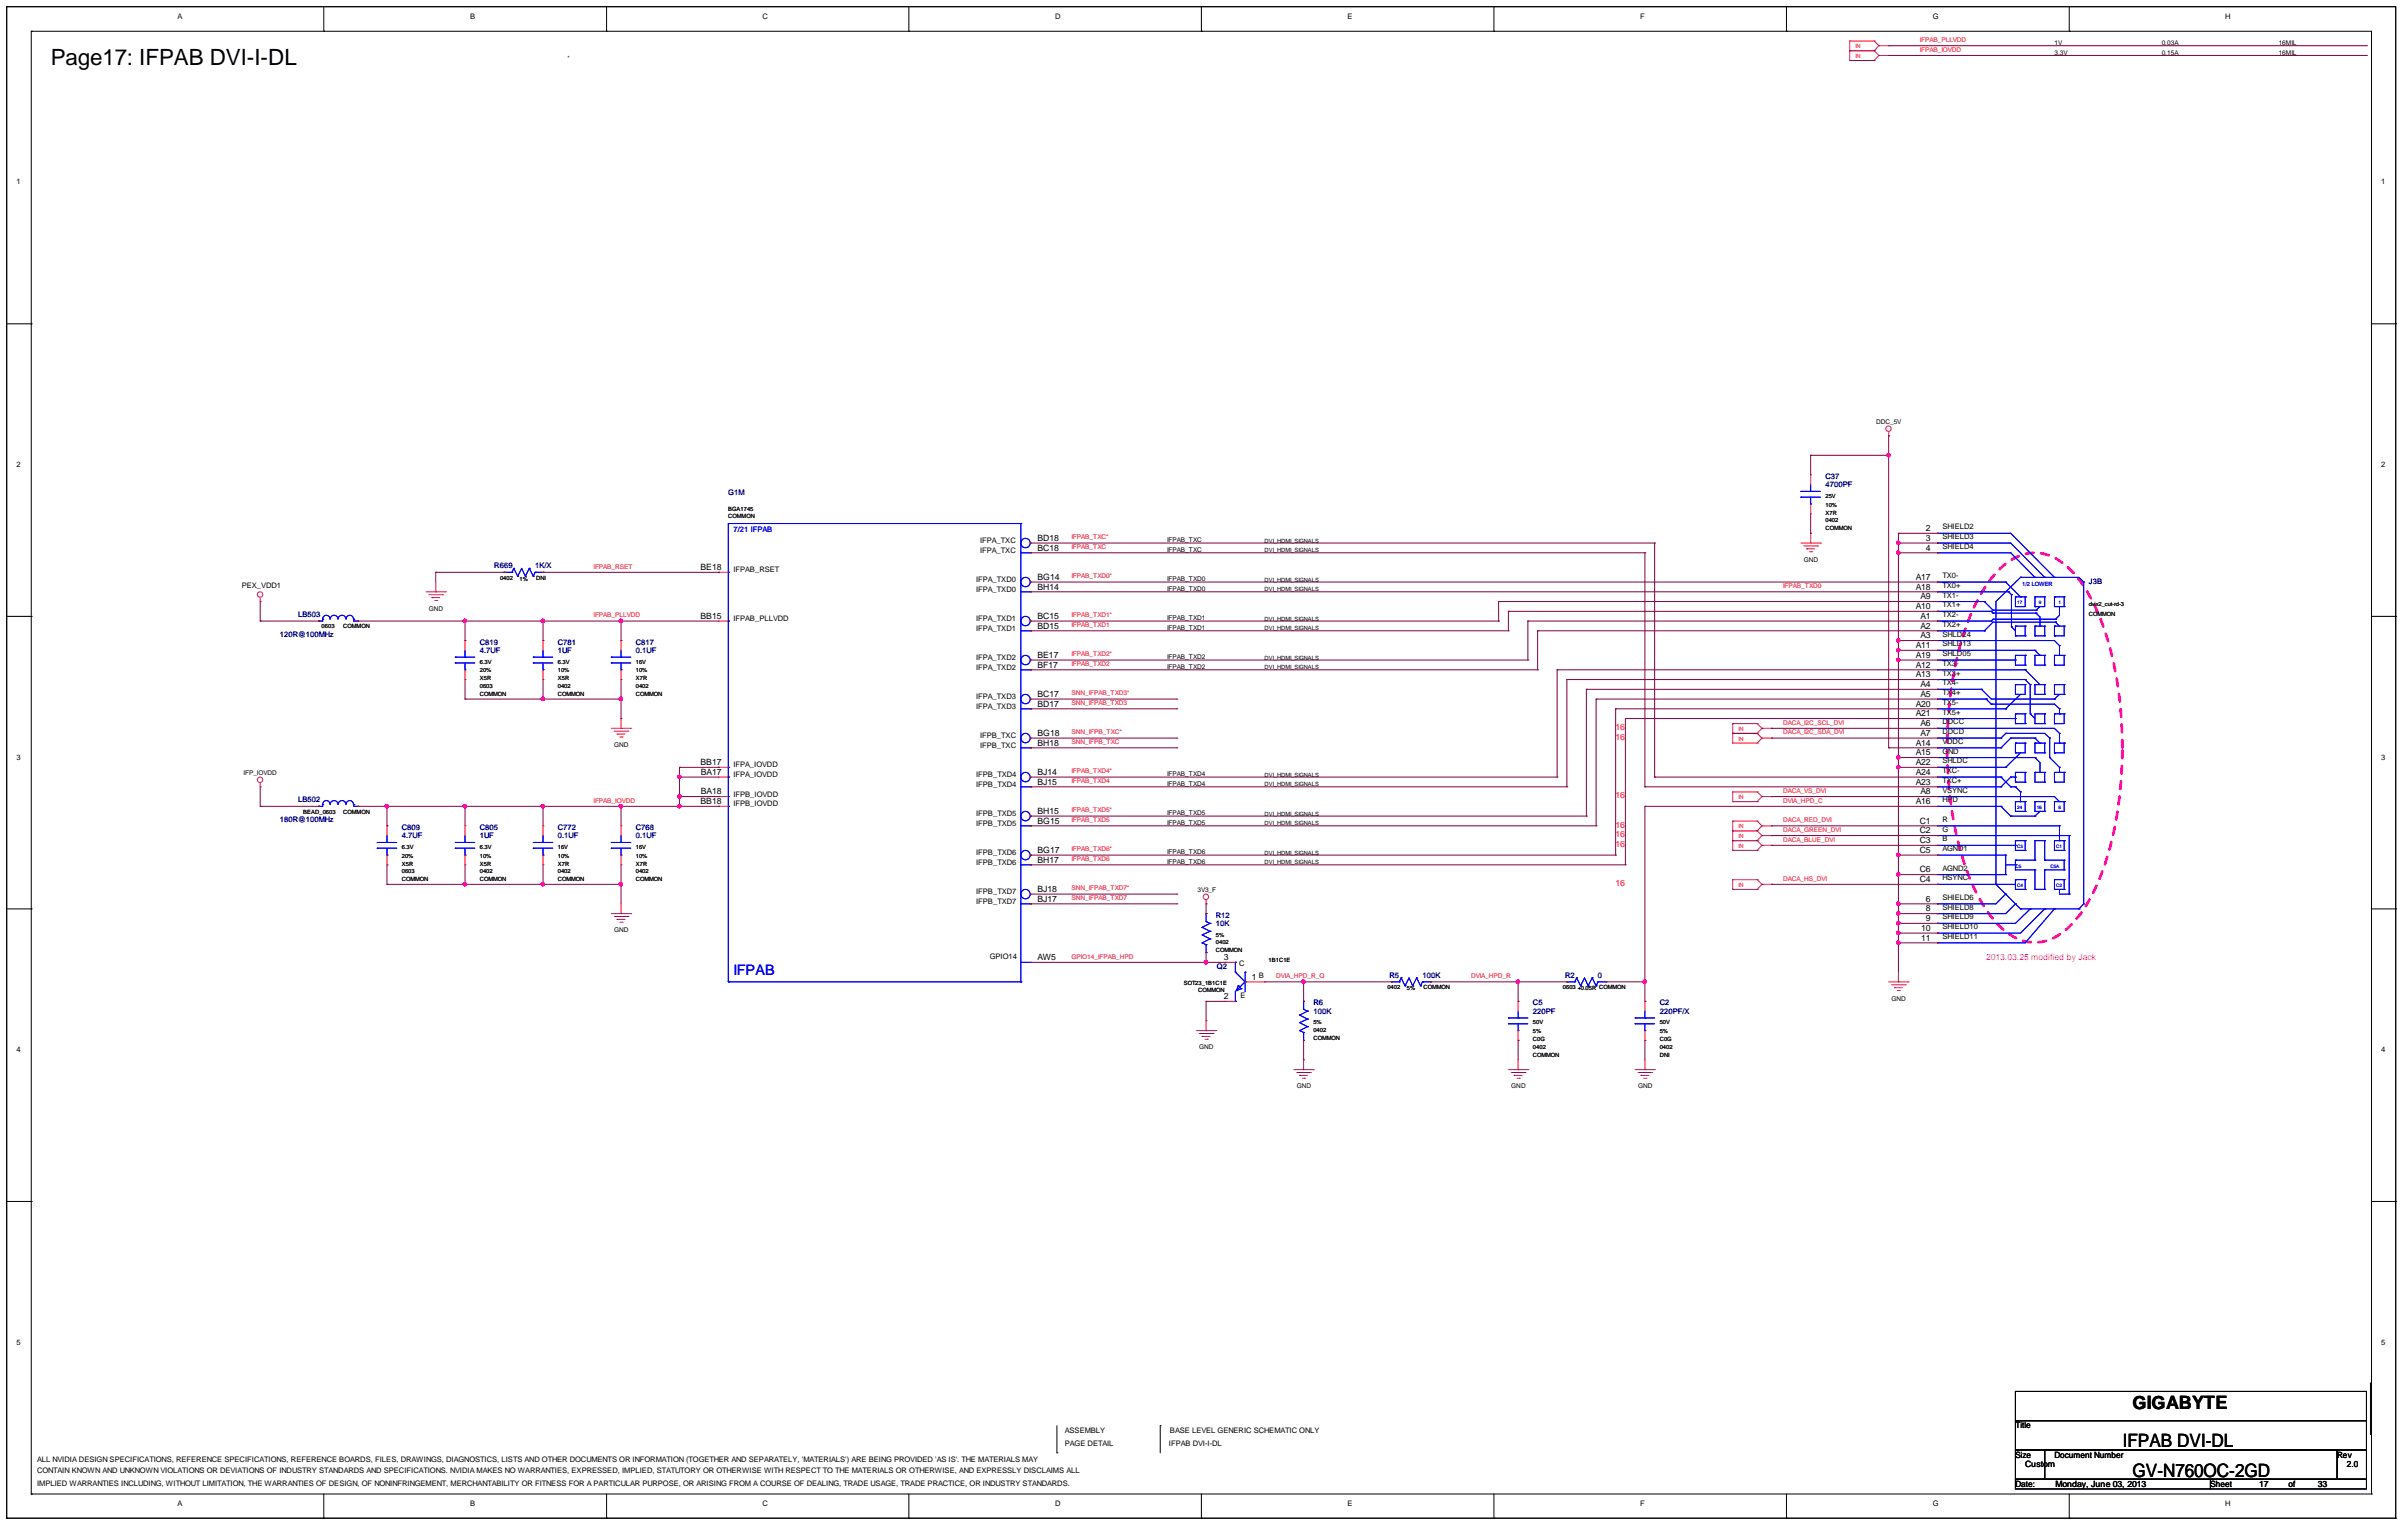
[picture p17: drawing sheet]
<svg xmlns="http://www.w3.org/2000/svg" width="282mm" height="179mm" viewBox="0 0 282 179" stroke-linecap="round" stroke-linejoin="round" font-family="sans-serif">
<defs><g id="words">
<text font-size="2.6" x="6" y="7.6">Page17: IFPAB DVI-I-DL</text>
<g font-size="2.2">
<text x="250" y="165.1">GIGABYTE</text>
<text x="248.8" y="169.7">IFPAB DVI-DL</text>
<text x="250" y="173.1">GV-N760OC-2GD</text>
</g>
<text font-size="1.7" fill="#00f" x="86" y="114.3">IFPAB</text>
<g font-size="1">
<text x="121.6" y="64.5">BC18</text>
<text x="121.6" y="63.4">BD18</text>
<text x="225.7" y="62.3">2</text>
<text x="225.7" y="63.4">3</text>
<text x="225.7" y="64.5">4</text>
<text x="82.1" y="66.8">BE18</text>
<text x="121.6" y="69.1">BH14</text>
<text x="121.6" y="68">BG14</text>
<text x="224.6" y="68">A17</text>
<text x="224.6" y="69.1">A18</text>
<text x="224.6" y="71.4">A10</text>
<text x="225.1" y="70.3">A9</text>
<text x="82.1" y="72.5">BB15</text>
<text x="121.6" y="77.1">BE17</text>
<text x="121.6" y="73.7">BD15</text>
<text x="121.6" y="72.5">BC15</text>
<text x="224.6" y="77.1">A19</text>
<text x="224.6" y="76">A11</text>
<text x="225.1" y="73.7">A2</text>
<text x="225.1" y="74.8">A3</text>
<text x="225.1" y="72.5">A1</text>
<text x="121.6" y="82.8">BD17</text>
<text x="121.6" y="81.7">BC17</text>
<text x="121.6" y="78.3">BF17</text>
<text x="224.6" y="84">A21</text>
<text x="224.6" y="82.8">A20</text>
<text x="224.6" y="79.4">A13</text>
<text x="224.6" y="78.3">A12</text>
<text x="225.1" y="81.7">A5</text>
<text x="225.1" y="80.5">A4</text>
<text x="82.1" y="89.7">BB17</text>
<text x="121.6" y="87.4">BH18</text>
<text x="121.6" y="86.3">BG18</text>
<text x="224.6" y="89.7">A22</text>
<text x="224.6" y="88.5">A15</text>
<text x="224.6" y="87.4">A14</text>
<text x="225.1" y="85.1">A6</text>
<text x="225.1" y="86.3">A7</text>
<text x="82.1" y="94.3">BB18</text>
<text x="82.2" y="93.1">BA18</text>
<text x="82.2" y="90.8">BA17</text>
<text x="121.6" y="95.4">BH15</text>
<text x="121.6" y="92">BJ15</text>
<text x="121.6" y="90.8">BJ14</text>
<text x="224.6" y="94.3">A16</text>
<text x="224.6" y="92">A23</text>
<text x="224.6" y="90.8">A24</text>
<text x="225.1" y="93.1">A8</text>
<text x="121.6" y="101.1">BH17</text>
<text x="121.6" y="100">BG17</text>
<text x="121.6" y="96.5">BG15</text>
<text x="225" y="100">C5</text>
<text x="225" y="98.8">C3</text>
<text x="225" y="97.7">C2</text>
<text x="225" y="96.5">C1</text>
<text x="121.6" y="105.7">BJ17</text>
<text x="121.6" y="104.5">BJ18</text>
<text x="225" y="103.4">C4</text>
<text x="225" y="102.3">C6</text>
<text x="225.7" y="105.7">6</text>
<text x="225.7" y="106.8">8</text>
<text x="225.7" y="108">9</text>
<text x="121.6" y="112.5">AW5</text>
<text x="143.4" y="112.5">3</text>
<text x="225.2" y="109.1">10</text>
<text x="225.2" y="110.3">11</text>
<text x="143.4" y="117.1">2</text>
<text x="146.8" y="114.8">1</text>
<text x="236.2" y="167.4">Title</text>
<text x="236.2" y="170.8">Size</text>
<text x="237.4" y="172">Custom</text>
<text x="240.8" y="170.8">Document Number</text>
<text x="274" y="170.8">Rev</text>
<text x="275.1" y="172">2.0</text>
<text x="236.2" y="174.3">Date:</text>
<text x="240.9" y="174.3">Monday, June 03, 2013</text>
<text x="259.1" y="174.3">Sheet</text>
<text x="264.8" y="174.3">17</text>
<text x="268.2" y="174.3">of</text>
<text x="271.7" y="174.3">33</text>
</g>
<g font-size="1" fill="#f00">
<text x="189.4" y="86.7">16</text>
<text x="189.4" y="85.6">16</text>
<text x="189.4" y="93.6">16</text>
<text x="189.4" y="99.3">16</text>
<text x="189.4" y="98.2">16</text>
<text x="189.4" y="97">16</text>
<text x="189.4" y="103.9">16</text>
</g>
<text font-size="1" fill="#f0f" x="232.8" y="112.5">2013.03.25 modified by Jack</text>
<g font-size=".9">
<text x="20.8" y="2.2">A</text>
<text x="55.1" y="2.2">B</text>
<text x="89.4" y="2.2">C</text>
<text x="123.7" y="2.2">D</text>
<text x="158" y="2.2">E</text>
<text x="192.3" y="2.2">F</text>
<text x="226.5" y="2.2">G</text>
<text x="260.8" y="2.2">H</text>
<text x="1.9" y="21.6">1</text>
<text x="279.1" y="21.6">1</text>
<text x="1.9" y="54.8">2</text>
<text x="279.1" y="54.8">2</text>
<text x="114.9" y="64.8">IFPA_TXC</text>
<text x="114.9" y="63.7">IFPA_TXC</text>
<text x="227.7" y="62">SHIELD2</text>
<text x="227.7" y="63.2">SHIELD3</text>
<text x="227.7" y="64.3">SHIELD4</text>
<text x="28.3" y="68.9">PEX_VDD1</text>
<text x="86" y="67.1">IFPAB_RSET</text>
<text x="114.4" y="69.4">IFPA_TXD0</text>
<text x="114.4" y="68.2">IFPA_TXD0</text>
<text x="227.7" y="67.8">TX0-</text>
<text x="227.7" y="68.9">TX0+</text>
<text x="227.7" y="70">TX1-</text>
<text x="227.7" y="71.2">TX1+</text>
<text x="86" y="72.8">IFPAB_PLLVDD</text>
<text x="114.4" y="77.4">IFPA_TXD2</text>
<text x="114.4" y="73.9">IFPA_TXD1</text>
<text x="114.4" y="72.8">IFPA_TXD1</text>
<text x="227.7" y="73.5">TX2+</text>
<text x="227.7" y="76.9">SHLD05</text>
<text x="227.7" y="75.8">SHLD13</text>
<text x="227.7" y="74.6">SHLD24</text>
<text x="227.7" y="72.3">TX2-</text>
<text x="114.4" y="83.1">IFPA_TXD3</text>
<text x="114.4" y="81.9">IFPA_TXD3</text>
<text x="114.4" y="78.5">IFPA_TXD2</text>
<text x="227.7" y="83.8">TX5+</text>
<text x="227.7" y="82.6">TX5-</text>
<text x="227.7" y="81.5">TX4+</text>
<text x="227.7" y="80.3">TX4-</text>
<text x="227.7" y="79.2">TX3+</text>
<text x="227.7" y="78">TX3-</text>
<text x="1.9" y="89.1">3</text>
<text x="86" y="89.9">IFPA_IOVDD</text>
<text x="114.9" y="87.7">IFPB_TXC</text>
<text x="114.9" y="86.5">IFPB_TXC</text>
<text x="227.7" y="84.9">DDCC</text>
<text x="227.7" y="89.5">SHLDC</text>
<text x="227.7" y="88.3">GND</text>
<text x="227.7" y="87.2">VDDC</text>
<text x="227.7" y="86">DDCD</text>
<text x="279.1" y="89.1">3</text>
<text x="86" y="94.5">IFPB_IOVDD</text>
<text x="86" y="93.4">IFPB_IOVDD</text>
<text x="86" y="91.1">IFPA_IOVDD</text>
<text x="114.4" y="95.7">IFPB_TXD5</text>
<text x="114.4" y="92.2">IFPB_TXD4</text>
<text x="114.4" y="91.1">IFPB_TXD4</text>
<text x="227.7" y="94">HPD</text>
<text x="227.7" y="92.9">VSYNC</text>
<text x="227.7" y="91.8">TXC+</text>
<text x="227.7" y="90.6">TXC-</text>
<text x="114.4" y="101.4">IFPB_TXD6</text>
<text x="114.4" y="100.2">IFPB_TXD6</text>
<text x="114.4" y="96.8">IFPB_TXD5</text>
<text x="227.7" y="99.8">AGND1</text>
<text x="227.7" y="98.6">B</text>
<text x="227.7" y="97.5">G</text>
<text x="227.7" y="96.3">R</text>
<text x="114.4" y="105.9">IFPB_TXD7</text>
<text x="114.4" y="104.8">IFPB_TXD7</text>
<text x="227.7" y="103.2">HSYNC</text>
<text x="227.7" y="102">AGND2</text>
<text x="227.7" y="105.5">SHIELD6</text>
<text x="227.7" y="106.6">SHIELD8</text>
<text x="227.7" y="107.8">SHIELD9</text>
<text x="116" y="112.5">GPIO14</text>
<text x="145.3" y="113.3">C</text>
<text x="227.7" y="108.9">SHIELD10</text>
<text x="227.7" y="110">SHIELD11</text>
<text x="145.4" y="117">E</text>
<text x="147.6" y="114.6">B</text>
<text x="1.9" y="123.3">4</text>
<text x="279.1" y="123.3">4</text>
<text x="1.9" y="157.6">5</text>
<text x="279.1" y="157.6">5</text>
<text x="124.8" y="167.9">ASSEMBLY</text>
<text x="137.1" y="167.9">BASE LEVEL GENERIC SCHEMATIC ONLY</text>
<text x="4.3" y="172.7">CONTAIN KNOWN AND UNKNOWN VIOLATIONS OR DEVIATIONS OF INDUSTRY STANDARDS AND SPECIFICATIONS. NVIDIA MAKES NO WARRANTIES, EXPRESSED, IMPLIED, STATUTORY OR OTHERWISE WITH RESPECT TO THE MATERIALS OR OTHERWISE, AND EXPRESSLY DISCLAIMS ALL</text>
<text x="4.3" y="171.3">ALL NVIDIA DESIGN SPECIFICATIONS, REFERENCE SPECIFICATIONS, REFERENCE BOARDS, FILES, DRAWINGS, DIAGNOSTICS, LISTS AND OTHER DOCUMENTS OR INFORMATION (TOGETHER AND SEPARATELY, 'MATERIALS') ARE BEING PROVIDED 'AS IS'. THE MATERIALS MAY</text>
<text x="124.8" y="169.5">PAGE DETAIL</text>
<text x="137" y="169.5">IFPAB DVI-I-DL</text>
<text x="4.3" y="174.2">IMPLIED WARRANTIES INCLUDING, WITHOUT LIMITATION, THE WARRANTIES OF DESIGN, OF NONINFRINGEMENT, MERCHANTABILITY OR FITNESS FOR A PARTICULAR PURPOSE, OR ARISING FROM A COURSE OF DEALING, TRADE USAGE, TRADE PRACTICE, OR INDUSTRY STANDARDS.</text>
<text x="20.8" y="176.5">A</text>
<text x="55.1" y="176.5">B</text>
<text x="89.4" y="176.5">C</text>
<text x="123.7" y="176.5">D</text>
<text x="158" y="176.5">E</text>
<text x="192.3" y="176.5">F</text>
<text x="226.5" y="176.5">G</text>
<text x="260.8" y="176.5">H</text>
</g>
<g font-size=".9" fill="#000080">
<text x="85.4" y="58.1">G1M</text>
<text x="214" y="56.1">C37</text>
<text x="214" y="57.1">4700PF</text>
<text x="57.9" y="66.6">R669</text>
<text x="62.7" y="66.6">1K/X</text>
<text x="244.8" y="68.5">J3B</text>
<text x="32.8" y="74.6">120R@100MHz</text>
<text x="34.9" y="72.3">LB503</text>
<text x="56.2" y="75.5">C819</text>
<text x="56.2" y="76.6">4.7UF</text>
<text x="65.4" y="75.5">C781</text>
<text x="65.4" y="76.6">1UF</text>
<text x="74.5" y="75.5">C817</text>
<text x="74.5" y="76.6">0.1UF</text>
<text x="34.9" y="94">LB502</text>
<text x="32.8" y="96.3">180R@100MHz</text>
<text x="47.1" y="97.3">C809</text>
<text x="47.1" y="98.3">4.7UF</text>
<text x="56.2" y="97.3">C805</text>
<text x="56.2" y="98.3">1UF</text>
<text x="65.4" y="97.3">C772</text>
<text x="65.4" y="98.3">0.1UF</text>
<text x="74.5" y="97.3">C768</text>
<text x="74.5" y="98.3">0.1UF</text>
<text x="142.5" y="107.6">R12</text>
<text x="142.5" y="108.6">10K</text>
<text x="142.6" y="113.6">Q2</text>
<text x="153.9" y="117.8">R6</text>
<text x="153.9" y="118.9">100K</text>
<text x="162.9" y="114.6">R5</text>
<text x="166.7" y="114.6">100K</text>
<text x="179.7" y="117.8">C5</text>
<text x="179.7" y="118.9">220PF</text>
<text x="183.5" y="114.6">R2</text>
<text x="187.3" y="114.6">0</text>
<text x="194.5" y="117.8">C2</text>
<text x="194.5" y="118.9">220PF/X</text>
</g>
<text font-size=".9" fill="#00f" x="86" y="62.4">7/21 IFPAB</text>
<g font-size=".8" fill="#f00">
<text x="225" y="4.9">IFPAB_PLLVDD</text>
<text x="225" y="6.1">IFPAB_IOVDD</text>
<text x="125.6" y="64.4">IFPAB_TXC</text>
<text x="125.6" y="63.2">IFPAB_TXC*</text>
<text x="69.6" y="66.7">IFPAB_RSET</text>
<text x="125.6" y="67.8">IFPAB_TXD0*</text>
<text x="209" y="68.9">IFPAB_TXD0</text>
<text x="69.6" y="72.4">IFPAB_PLLVDD</text>
<text x="125.6" y="73.5">IFPAB_TXD1</text>
<text x="125.6" y="72.4">IFPAB_TXD1*</text>
<text x="125.6" y="76.9">IFPAB_TXD2*</text>
<text x="125.6" y="78.1">IFPAB_TXD2</text>
<text x="125.6" y="82.7">SNN_IFPAB_TXD3</text>
<text x="125.6" y="81.5">SNN_IFPAB_TXD3*</text>
<text x="125.6" y="87.2">SNN_IFPB_TXC</text>
<text x="125.6" y="86.1">SNN_IFPB_TXC*</text>
<text x="209" y="84.9">DACA_I2C_SCL_DVI</text>
<text x="209" y="86.1">DACA_I2C_SDA_DVI</text>
<text x="69.6" y="94.1">IFPAB_IOVDD</text>
<text x="125.6" y="91.8">IFPAB_TXD4</text>
<text x="125.6" y="90.7">IFPAB_TXD4*</text>
<text x="125.6" y="95.2">IFPAB_TXD5*</text>
<text x="209" y="92.9">DACA_VS_DVI</text>
<text x="209" y="94.1">DVIA_HPD_C</text>
<text x="125.6" y="96.4">IFPAB_TXD5</text>
<text x="125.6" y="100.9">IFPAB_TXD6</text>
<text x="125.6" y="99.8">IFPAB_TXD6*</text>
<text x="209" y="98.7">DACA_BLUE_DVI</text>
<text x="209" y="97.5">DACA_GREEN_DVI</text>
<text x="209" y="96.4">DACA_RED_DVI</text>
<text x="125.6" y="105.5">SNN_IFPAB_TXD7</text>
<text x="125.6" y="104.4">SNN_IFPAB_TXD7*</text>
<text x="209" y="103.2">DACA_HS_DVI</text>
<text x="125.6" y="112.4">GPIO14_IFPAB_HPD</text>
<text x="149.6" y="114.7">DVIA_HPD_R_Q</text>
<text x="172.4" y="114.7">DVIA_HPD_R</text>
</g>
<g font-size=".8">
<text x="240.8" y="5.3">1V</text>
<text x="253.4" y="5.3">0.03A</text>
<text x="267.1" y="5.3">16MIL</text>
<text x="240.8" y="6.4">3.3V</text>
<text x="253.4" y="6.4">0.15A</text>
<text x="267.1" y="6.4">16MIL</text>
<text x="219.9" y="49.7">DDC_5V</text>
<text x="136.8" y="64.7">IFPAB_TXC</text>
<text x="136.8" y="63.6">IFPAB_TXC</text>
<text x="211.4" y="65.9">GND</text>
<text x="50.3" y="71.6">GND</text>
<text x="136.8" y="69.3">IFPAB_TXD0</text>
<text x="136.8" y="68.1">IFPAB_TXD0</text>
<text x="136.8" y="73.9">IFPAB_TXD1</text>
<text x="136.8" y="72.7">IFPAB_TXD1</text>
<text x="136.8" y="77.3">IFPAB_TXD2</text>
<text x="136.8" y="78.4">IFPAB_TXD2</text>
<text x="72" y="87.6">GND</text>
<text x="28.6" y="90.9">IFP_IOVDD</text>
<text x="136.8" y="92.1">IFPAB_TXD4</text>
<text x="136.8" y="91">IFPAB_TXD4</text>
<text x="136.8" y="95.6">IFPAB_TXD5</text>
<text x="136.8" y="96.7">IFPAB_TXD5</text>
<text x="136.8" y="101.3">IFPAB_TXD6</text>
<text x="136.8" y="100.1">IFPAB_TXD6</text>
<text x="140.4" y="104.6">3V3_F</text>
<text x="72" y="109.3">GND</text>
<text x="221.7" y="117.3">GND</text>
<text x="140.6" y="123">GND</text>
<text x="152" y="127.6">GND</text>
<text x="177.1" y="127.6">GND</text>
<text x="192" y="127.6">GND</text>
</g>
<g font-size=".7" fill="#f00">
<text x="217.5" y="5.7">IN</text>
<text x="217.5" y="6.8">IN</text>
<text x="203.8" y="86.8">IN</text>
<text x="203.8" y="85.7">IN</text>
<text x="203.8" y="93.7">IN</text>
<text x="203.8" y="99.4">IN</text>
<text x="203.8" y="98.2">IN</text>
<text x="203.8" y="97.1">IN</text>
<text x="203.8" y="104">IN</text>
</g>
<g font-size=".7">
<text x="66.5" y="7">*</text>
<text x="85.4" y="59.9">BGA1745</text>
<text x="214" y="58.4">25V</text>
<text x="214" y="59.4">10%</text>
<text x="85.4" y="60.7">COMMON</text>
<text x="148.2" y="64.8">DVI_HDMI_SIGNALS</text>
<text x="148.2" y="63.6">DVI_HDMI_SIGNALS</text>
<text x="214" y="61.2">0402</text>
<text x="214" y="60.3">X7R</text>
<text x="214" y="62.1">COMMON</text>
<text x="58.6" y="67.9">0402</text>
<text x="60.9" y="68.1">1%</text>
<text x="62.8" y="67.9">DNI</text>
<text x="148.2" y="69.3">DVI_HDMI_SIGNALS</text>
<text x="148.2" y="68.2">DVI_HDMI_SIGNALS</text>
<text x="244.8" y="71">dvix2_cut-rd-3</text>
<text x="37.7" y="73.6">0603</text>
<text x="40.2" y="73.6">COMMON</text>
<text x="56.2" y="77.8">6.3V</text>
<text x="65.4" y="77.8">6.3V</text>
<text x="74.5" y="77.8">16V</text>
<text x="148.2" y="73.9">DVI_HDMI_SIGNALS</text>
<text x="148.2" y="72.8">DVI_HDMI_SIGNALS</text>
<text x="148.2" y="77.3">DVI_HDMI_SIGNALS</text>
<text x="244.8" y="72.2">COMMON</text>
<text x="56.2" y="78.8">20%</text>
<text x="56.2" y="80.6">0603</text>
<text x="56.2" y="79.7">X5R</text>
<text x="56.2" y="81.6">COMMON</text>
<text x="65.4" y="78.8">10%</text>
<text x="65.4" y="79.7">X5R</text>
<text x="65.4" y="80.6">0402</text>
<text x="65.4" y="81.6">COMMON</text>
<text x="74.5" y="79.7">X7R</text>
<text x="74.5" y="80.6">0402</text>
<text x="74.5" y="78.8">10%</text>
<text x="74.5" y="81.6">COMMON</text>
<text x="148.2" y="78.5">DVI_HDMI_SIGNALS</text>
<text x="35.5" y="95.4">BEAD_0603</text>
<text x="40.2" y="95.4">COMMON</text>
<text x="148.2" y="92.2">DVI_HDMI_SIGNALS</text>
<text x="148.2" y="91">DVI_HDMI_SIGNALS</text>
<text x="148.2" y="95.6">DVI_HDMI_SIGNALS</text>
<text x="47.1" y="99.5">6.3V</text>
<text x="47.1" y="100.5">20%</text>
<text x="47.1" y="101.5">X5R</text>
<text x="56.2" y="100.5">10%</text>
<text x="56.2" y="99.5">6.3V</text>
<text x="56.2" y="101.5">X5R</text>
<text x="65.4" y="101.5">X7R</text>
<text x="65.4" y="99.5">16V</text>
<text x="65.4" y="100.5">10%</text>
<text x="74.5" y="99.5">16V</text>
<text x="74.5" y="101.5">X7R</text>
<text x="74.5" y="100.5">10%</text>
<text x="148.2" y="96.8">DVI_HDMI_SIGNALS</text>
<text x="148.2" y="101.3">DVI_HDMI_SIGNALS</text>
<text x="148.2" y="100.2">DVI_HDMI_SIGNALS</text>
<text x="47.1" y="103.3">COMMON</text>
<text x="47.1" y="102.3">0603</text>
<text x="56.2" y="103.3">COMMON</text>
<text x="56.2" y="102.3">0402</text>
<text x="65.4" y="103.3">COMMON</text>
<text x="65.4" y="102.3">0402</text>
<text x="74.5" y="103.3">COMMON</text>
<text x="74.5" y="102.3">0402</text>
<text x="142.5" y="111.6">COMMON</text>
<text x="142.5" y="110.7">0402</text>
<text x="142.5" y="109.8">5%</text>
<text x="148.7" y="112.8">1B1C1E</text>
<text x="138.8" y="115.5">SOT23_1B1C1E</text>
<text x="140.4" y="116.3">COMMON</text>
<text x="162.6" y="115.9">0402</text>
<text x="164.9" y="116.1">5%</text>
<text x="166.9" y="115.9">COMMON</text>
<text x="183.2" y="115.9">0603 +0.05R COMMON</text>
<text x="153.9" y="121">0402</text>
<text x="153.9" y="121.9">COMMON</text>
<text x="153.9" y="120.1">5%</text>
<text x="179.7" y="122.9">0402</text>
<text x="179.7" y="122">C0G</text>
<text x="179.7" y="121.1">5%</text>
<text x="179.7" y="120.1">50V</text>
<text x="179.7" y="123.8">COMMON</text>
<text x="194.5" y="122.9">0402</text>
<text x="194.5" y="120.1">50V</text>
<text x="194.5" y="121.1">5%</text>
<text x="194.5" y="122">C0G</text>
<text x="194.5" y="123.8">DNI</text>
</g>
<text font-size=".7" fill="#00f" x="237" y="68.6">1/2 LOWER</text>
<g font-size=".6" fill="#00f">
<text x="236.5" y="70.8">17</text>
<text x="239" y="70.8">9</text>
<text x="241.3" y="70.8">1</text>
<text x="236.5" y="94.9">24</text>
<text x="238.7" y="94.9">16</text>
<text x="241.3" y="94.9">8</text>
<text x="236.2" y="101.7">C5</text>
<text x="236.5" y="99.4">C3</text>
<text x="240.4" y="101.7">C5A</text>
<text x="241" y="99.4">C1</text>
<text x="236.5" y="104">C4</text>
<text x="241" y="104">C2</text>
</g>
</g></defs>
<g fill="none" stroke="#000" stroke-width=".12">
<path d="M.8 .8h.1M.8 .8h280v177.2M.8 .8v177.2M3.7 3.7h.1M3.7 3.7h274.3v171.4M3.7 3.7v171.4M38 3.7h.1M38 .8v2.9M71.1 3.7h.1M71.1 .8v2.9M106.5 3.7h.1M106.5 .8v2.9"/>
<path d="M140.8 3.7h.1M140.8 .8v2.9M175.1 3.7h.1M175.1 .8v2.9M209.4 3.7h.1M209.4 .8v2.9M242.6 3.7h.1M242.6 .8v2.9M.8 38h2.9M3.7 38h.1M278 38h2.8M280.8 38h.1"/>
<path d="M.8 72.2h2.9M3.7 72.2h.1M278 72.2h2.8M280.8 72.2h.1M.8 106.5h2.9M3.7 106.5h.1M278 106.5h2.8M280.8 106.5h.1M.8 140.8h2.9M3.7 140.8h.1M278 140.8h2.8M280.8 140.8h.1"/>
<path d="M.8 178h.1M.8 178h280M3.7 175.1h.1M3.7 175.1h274.3M38 178h.1M38 175.1v2.9M71.1 178h.1M71.1 175.1v2.9M106.5 178h.1M106.5 175.1v2.9M123.9 170.3h.1M123.9 167.1v3.2"/>
<path d="M136 167.1h.1M136 167.1v3.2M140.8 178h.1M140.8 175.1v2.9M175.1 178h.1M175.1 175.1v2.9M209.4 178h.1M209.4 175.1v2.9M236.2 163.1h41.2v3.4h-41.2zM236.2 166.5h41.2v3.4h-41.2zM236.2 169.9h3.5v3.5h-3.5zM236.2 173.4h22.9v1.1h-22.9z"/>
<path d="M239.7 169.9h34.3v3.5h-34.3zM242.6 178h.1M242.6 175.1v2.9M259.1 173.4h18.3v1.1h-18.3zM274 169.9h3.4v3.5h-3.4zM277.9 168.1h.1M277.9 162.1v6M278 175.1h.1M280.8 178h.1"/>
</g>
<path d="M234.7 66.4a5.3 5.3 0 0 1 7.6 0 17.4 17.4 0 0 1 4.4 7.4 46.7 46.7 0 0 1 0 27.7 17.4 17.4 0 0 1-4.4 7.4 5.3 5.3 0 0 1-7.6 0 17.4 17.4 0 0 1-4.4-7.4 46.7 46.7 0 0 1 0-27.7 17.4 17.4 0 0 1 4.4-7.4z" fill="none" stroke="#f0f" stroke-width=".34" stroke-dasharray=".9 .9"/>
<g fill="none" stroke="#800040" stroke-width=".12">
<path d="M221.4 6.5h56M221.4 5.4h56M277.4 6.5h.1M277.4 5.4h.1M212.2 53.4h.1M212.2 53.4v2.2M212.2 53.4h9.2M221.4 53.4h.1M221.4 51.1h.1M221.4 51.1v36.6M30.5 72.8h.1M30.5 72.8h6.9"/>
<path d="M30.5 70.5v2.3M37.4 72.8h.1M41.9 72.8h42.3M51.1 67.1h.1M51.1 67.1v1.1M51.1 67.1h8M54.5 72.8h.1M54.5 75.1h.1M54.5 72.8v2.3M54.5 79.7v2.2M59.1 67.1h.1M63.7 72.8h.1"/>
<path d="M63.7 75.1h.1M63.7 67.1h20.5M63.7 72.8v2.3M63.7 79.7v2.2M72.8 72.8h.1M72.8 75.1h.1M72.8 72.8v2.3M72.8 79.7v4.5M84.2 67.1h.1M120.8 63.7h73.2M120.8 64.8h72M120.8 77.4h58.3"/>
<path d="M120.8 72.8h54.9M120.8 69.4h106.3M120.8 68.2h106.3M120.8 73.9h56M120.8 78.5h59.4M175.7 72.8h.1M175.7 70.5h.1M175.7 70.5v2.3M175.7 70.5h51.4M176.8 73.9h.1M176.8 71.7h.1M176.8 71.7v2.2"/>
<path d="M176.8 71.7h50.3M179.1 77.4h.1M179.1 72.8h.1M179.1 72.8h48M179.1 72.8v4.6M180.2 78.5h.1M180.2 73.9h.1M180.2 73.9h46.9M180.2 73.9v4.6M182.5 78.5h.1M182.5 78.5h44.6M182.5 78.5v12.6"/>
<path d="M183.7 79.7h.1M183.7 79.7v12.5M183.7 79.7h43.4M192.8 64.8h.1M192.8 64.8v27.4M194 63.7h.1M194 63.7v27.4M212.2 62.5h.1M212.2 60.2v2.3M222.5 77.4h.1M222.5 76.2h.1M222.5 75.1h.1"/>
<path d="M222.5 64.8h.1M222.5 63.7h.1M222.5 62.5h.1M222.5 62.5v51.4M222.5 63.7h4.6M222.5 64.8h4.6M222.5 62.5h4.6M222.5 77.4h4.6M222.5 76.2h4.6M222.5 75.1h4.6M227.1 63.7h.1M227.1 64.8h.1"/>
<path d="M227.1 69.4h.1M227.1 68.2h.1M227.1 71.7h.1M227.1 70.5h.1M227.1 73.9h.1M227.1 72.8h.1M227.1 79.7h.1M227.1 78.5h.1M30.5 94.5h.1M30.5 94.5h6.9M30.5 92.2v2.3M37.4 94.5h.1"/>
<path d="M41.9 94.5h42.3M45.4 94.5h.1M45.4 96.8h.1M45.4 94.5v2.3M54.5 81.9h.1M54.5 94.5h.1M54.5 94.5v2.3M54.5 81.9h18.3M63.7 81.9h.1M63.7 94.5h.1M63.7 94.5v2.3M72.8 81.9h.1"/>
<path d="M72.8 84.2h.1M72.8 94.5h.1M72.8 94.5v2.3M79.7 94.5h.1M79.7 93.4h.1M79.7 91.1h.1M79.7 89.9h.1M79.7 93.4h4.5M79.7 89.9h4.5M79.7 89.9v4.6M79.7 91.1h4.5M84.2 89.9h.1"/>
<path d="M84.2 94.5h.1M120.8 95.7h.1M120.8 86.5h17.1M120.8 96.8h66.3M120.8 87.7h17.1M120.8 81.9h17.1M120.8 91.1h61.7M120.8 92.2h62.9M120.8 95.7h65.2M120.8 83.1h17.1M137.9 83.1h.1M137.9 81.9h.1"/>
<path d="M137.9 87.7h.1M137.9 86.5h.1M182.5 91.1h.1M183.7 92.2h.1M186 80.8h.1M186 95.7h.1M186 80.8h41.1M186 80.8v14.9M187.1 96.8h.1M187.1 81.9h.1M187.1 81.9h40M187.1 81.9v14.9"/>
<path d="M189.4 83.1h.1M189.4 83.1h37.7M189.4 83.1v17.1M190.5 84.2h.1M190.5 84.2v17.2M190.5 84.2h36.6M192.8 94.5h.1M192.8 92.2h.1M192.8 94.5v22.9M192.8 94.5h34.3M192.8 92.2h34.3M194 91.1h.1"/>
<path d="M194 91.1h33.1M207.7 99.1h.1M207.7 97.9h.1M207.7 85.4h.1M207.7 86.5h.1M207.7 96.8h.1M207.7 93.4h.1M207.7 99.1h19.4M207.7 97.9h19.4M207.7 85.4h19.4M207.7 86.5h19.4M207.7 96.8h19.4"/>
<path d="M207.7 93.4h19.4M221.4 87.7h.1M221.4 87.7h5.7M222.5 89.9h.1M222.5 88.8h.1M222.5 89.9h4.6M222.5 88.8h4.6M227.1 87.7h.1M227.1 92.2h.1M227.1 91.1h.1M227.1 81.9h.1M227.1 84.2h.1"/>
<path d="M45.4 103.7h.1M45.4 101.4h.1M45.4 103.7h27.4M45.4 101.4v2.3M54.5 103.7h.1M54.5 101.4v2.3M63.7 103.7h.1M63.7 101.4v2.3M72.8 103.7h.1M72.8 101.4v4.5M120.8 100.2h.1M120.8 100.2h68.6"/>
<path d="M120.8 105.9h17.1M120.8 112.8h22.9M120.8 101.4h69.7M120.8 104.8h17.1M137.9 105.9h.1M137.9 104.8h.1M141.4 105.9h.1M141.4 117.4h.1M141.4 119.7h.1M141.4 112.8h.1M141.4 111.7h.1M141.4 105.9v1.2"/>
<path d="M141.4 111.7v1.1M141.4 117.4v2.3M141.4 117.4h2.3M148.2 115.1h14.9M152.8 115.1h.1M152.8 117.4h.1M152.8 115.1v2.3M163.1 115.1h.1M167.7 115.1h16M178 115.1h.1M178 117.4h.1M178 115.1v2.3"/>
<path d="M188.2 115.1h4.6M189.4 100.2h.1M190.5 101.4h.1M192.8 115.1h.1M192.8 117.4h.1M207.7 103.7h.1M207.7 103.7h19.4M222.5 110.5h.1M222.5 109.4h.1M222.5 108.2h.1M222.5 107.1h.1M222.5 105.9h.1"/>
<path d="M222.5 102.5h.1M222.5 100.2h.1M222.5 108.2h4.6M222.5 107.1h4.6M222.5 100.2h4.6M222.5 110.5h4.6M222.5 109.4h4.6M222.5 105.9h4.6M222.5 102.5h4.6M227.1 108.2h.1M227.1 107.1h.1M227.1 100.2h.1"/>
<path d="M152.8 124.2h.1M152.8 121.9v2.3M178 121.9h.1M178 121.9v2.3M192.8 121.9h.1M192.8 121.9v2.3"/>
</g>
<g fill="#f0f" stroke="#f0f" stroke-width=".12">
<circle cx="221.4" cy="53.3" r=".19"/>
<circle cx="192.8" cy="115.1" r=".19"/>
<circle cx="177.9" cy="115.1" r=".19"/>
<circle cx="152.8" cy="115.1" r=".19"/>
<circle cx="54.5" cy="103.6" r=".19"/>
<circle cx="63.6" cy="81.9" r=".19"/>
<circle cx="72.8" cy="81.9" r=".19"/>
<circle cx="63.6" cy="103.6" r=".19"/>
<circle cx="72.8" cy="103.6" r=".19"/>
<circle cx="222.5" cy="110.5" r=".19"/>
<circle cx="222.5" cy="109.3" r=".19"/>
<circle cx="222.5" cy="108.2" r=".19"/>
<circle cx="222.5" cy="107.1" r=".19"/>
<circle cx="222.5" cy="105.9" r=".19"/>
<circle cx="222.5" cy="102.5" r=".19"/>
<circle cx="222.5" cy="100.2" r=".19"/>
<circle cx="222.5" cy="89.9" r=".19"/>
<circle cx="222.5" cy="88.8" r=".19"/>
<circle cx="222.5" cy="77.3" r=".19"/>
<circle cx="222.5" cy="76.2" r=".19"/>
<circle cx="222.5" cy="75.1" r=".19"/>
<circle cx="222.5" cy="64.8" r=".19"/>
<circle cx="222.5" cy="63.6" r=".19"/>
<circle cx="141.4" cy="112.8" r=".19"/>
<circle cx="45.3" cy="94.5" r=".19"/>
<circle cx="54.5" cy="94.5" r=".19"/>
<circle cx="63.6" cy="94.5" r=".19"/>
<circle cx="72.8" cy="94.5" r=".19"/>
<circle cx="79.6" cy="94.5" r=".19"/>
<circle cx="79.6" cy="93.3" r=".19"/>
<circle cx="79.6" cy="91.1" r=".19"/>
<circle cx="54.5" cy="72.8" r=".19"/>
<circle cx="63.6" cy="72.8" r=".19"/>
<circle cx="72.8" cy="72.8" r=".19"/>
</g>
<g fill="none" stroke="#f00" stroke-width=".12">
<path d="M216.8 6h.1M216.8 7.1h.1M216.8 4.8h.1M216.8 6h2.9M216.8 4.8v2.3M216.8 7.1h2.9M216.8 4.8h2.9M219.7 7.1h.1M219.7 6h.1M219.7 4.8h.1M219.7 6l.5 .5M219.7 4.8l.5 .6"/>
<path d="M220.2 6.5h.1M220.2 5.4h.1M220.2 6.5l-.5 .6M220.2 6.5h1.2M220.2 5.4l-.5 .6M220.2 5.4h1.2M221.4 6.5h.1M221.4 5.4h.1M212.2 55.6h.1M212.2 55.6v1.2M212.2 59.1v1.1M221.4 51.1h.1"/>
<path d="M221.4 50.6v.5M30.5 70.5h.1M30.5 70v.5M37.4 72.8h.1M41.9 72.8h.1M49.9 69.4h2.3M50.3 69.7h1.6M50.6 70h.1M50.6 70h.9M51 70.4h.2M51.1 69.4h.1M51.1 68.2v1.2"/>
<path d="M51.2 70.4h.1M51.9 69.7h.1M52.2 69.4h.1M54.5 75.1h.1M54.5 79.7h.1M54.5 75.1v1.1M54.5 78.5v1.2M59.1 67.1h.1M63.7 75.1h.1M63.7 79.7h.1M63.7 67.1h.1M63.7 75.1v1.1"/>
<path d="M63.7 78.5v1.2M72.8 75.1h.1M72.8 79.7h.1M72.8 75.1v1.1M72.8 78.5v1.2M84.2 72.8h.1M84.2 67.1h.1M84.2 72.8h1.2M84.2 67.1h1.2M120.8 78.5h.1M120.8 77.4h.1M120.8 73.9h.1"/>
<path d="M120.8 72.8h.1M120.8 69.4h.1M120.8 68.2h.1M120.8 64.8h.1M120.8 63.7h.1M211.1 63.7h2.3M211.4 64h1.6M211.8 64.3h.1M211.8 64.3h.9M212.1 64.7h.3M212.2 63.7h.1M212.2 60.2h.1"/>
<path d="M212.2 62.5v1.2M212.4 64.7h.1M213 64h.1M213.4 63.7h.1M227.1 68.2h.1M227.1 69.4h.1M227.1 70.5h.1M227.1 71.7h.1M227.1 73.9h.1M227.1 79.7h.1M227.1 78.5h.1M227.1 77.4h.1"/>
<path d="M227.1 76.2h.1M227.1 75.1h.1M227.1 72.8h.1M227.1 62.5h.1M227.1 63.7h.1M227.1 64.8h.1M30.5 92.2h.1M30.5 91.8v.4M37.4 94.5h.1M41.9 94.5h.1M45.4 96.8h.1M45.4 96.8v1.1"/>
<path d="M54.5 96.8h.1M54.5 96.8v1.1M63.7 96.8h.1M63.7 96.8v1.1M71.7 85.4h2.2M72 85.7h1.6M72.3 86h.1M72.3 86h1M72.7 86.4h.2M72.8 85.4h.1M72.8 96.8h.1M72.8 84.2v1.2"/>
<path d="M72.8 96.8v1.1M72.9 86.4h.1M73.6 85.7h.1M73.9 85.4h.1M84.2 94.5h.1M84.2 93.4h.1M84.2 91.1h.1M84.2 89.9h.1M84.2 93.4h1.2M84.2 94.5h1.2M84.2 91.1h1.2M84.2 89.9h1.2"/>
<path d="M120.8 96.8h.1M120.8 95.7h.1M120.8 92.2h.1M120.8 91.1h.1M120.8 87.7h.1M120.8 86.5h.1M120.8 83.1h.1M120.8 81.9h.1M203.1 98.5h.1M203.1 99.7h.1M203.1 97.4h.1M203.1 96.2h.1"/>
<path d="M203.1 92.8h.1M203.1 94h.1M203.1 86h.1M203.1 87.1h.1M203.1 84.8h.1M203.1 84.8v2.3M203.1 92.8v1.2M203.1 96.2v3.5M203.1 98.5h2.9M203.1 99.7h2.9M203.1 97.4h2.9M203.1 96.2h2.9"/>
<path d="M203.1 92.8h2.9M203.1 94h2.9M203.1 86h2.9M203.1 87.1h2.9M203.1 84.8h2.9M206 99.7h.1M206 98.5h.1M206 97.4h.1M206 96.2h.1M206 94h.1M206 92.8h.1M206 87.1h.1"/>
<path d="M206 86h.1M206 84.8h.1M206 98.5l.5 .6M206 97.4l.5 .5M206 96.2l.5 .6M206 92.8l.5 .6M206 86l.5 .5M206 84.8l.5 .6M206.5 99.1h.1M206.5 97.9h.1M206.5 96.8h.1M206.5 93.4h.1"/>
<path d="M206.5 86.5h.1M206.5 85.4h.1M206.5 85.4h1.2M206.5 99.1l-.5 .6M206.5 99.1h1.2M206.5 97.9l-.5 .6M206.5 97.9h1.2M206.5 96.8l-.5 .6M206.5 96.8h1.2M206.5 93.4l-.5 .6M206.5 93.4h1.2M206.5 86.5l-.5 .6"/>
<path d="M206.5 86.5h1.2M206.5 85.4l-.5 .6M207.7 99.1h.1M207.7 97.9h.1M207.7 96.8h.1M207.7 93.4h.1M207.7 86.5h.1M207.7 85.4h.1M227.1 85.4h.1M227.1 99.1h.1M227.1 97.9h.1M227.1 96.8h.1"/>
<path d="M227.1 94.5h.1M227.1 93.4h.1M227.1 92.2h.1M227.1 91.1h.1M227.1 89.9h.1M227.1 88.8h.1M227.1 87.7h.1M227.1 86.5h.1M227.1 84.2h.1M227.1 83.1h.1M227.1 81.9h.1M227.1 80.8h.1"/>
<path d="M45.4 101.4h.1M45.4 100.2v1.2M54.5 101.4h.1M54.5 100.2v1.2M63.7 101.4h.1M63.7 100.2v1.2M71.7 107.1h2.2M72 107.4h1.6M72.3 107.8h.1M72.3 107.8h1M72.7 108.1h.2M72.8 107.1h.1"/>
<path d="M72.8 101.4h.1M72.8 100.2v1.2M72.8 105.9v1.2M72.9 108.1h.1M73.6 107.4h.1M73.9 107.1h.1M120.8 112.8h.1M120.8 105.9h.1M120.8 104.8h.1M120.8 101.4h.1M120.8 100.2h.1M141.4 105.9h.1"/>
<path d="M141.4 107.1h.1M141.4 111.7h.1M141.4 105.5v.4M141.4 119.7v1.1M143.7 117.4h.1M143.7 112.8h.1M143.7 117.4h1.1M143.7 112.8h1.1M145.9 115.1h2.3M148.2 115.1h.1M152.8 117.4h.1M163.1 115.1h.1"/>
<path d="M167.7 115.1h.1M178 117.4h.1M178 117.4v1.1M183.7 115.1h.1M188.2 115.1h.1M192.8 117.4h.1M192.8 117.4v1.1M203.1 103.1h.1M203.1 104.2h.1M203.1 103.1h2.9M203.1 103.1v1.1M203.1 104.2h2.9"/>
<path d="M206 104.2h.1M206 103.1h.1M206 103.1l.5 .6M206.5 103.7h.1M206.5 103.7l-.5 .5M206.5 103.7h1.2M207.7 103.7h.1M221.4 115.1h2.3M221.7 115.4h1.6M222.1 115.8h.1M222.1 115.8h.9M222.4 116.1h.3"/>
<path d="M222.5 115.1h.1M222.5 113.9v1.2M222.7 116.1h.1M223.3 115.4h.1M223.7 115.1h.1M227.1 103.7h.1M227.1 102.5h.1M227.1 100.2h.1M227.1 105.9h.1M227.1 107.1h.1M227.1 108.2h.1M227.1 109.4h.1"/>
<path d="M227.1 110.5h.1M140.2 120.8h2.3M140.6 121.1h1.6M140.9 121.5h.1M140.9 121.5h.9M141.2 121.8h.3M141.4 120.8h.1M141.5 121.8h.1M142.2 121.1h.1M142.5 120.8h.1M151.7 125.4h2.2M152 125.7h1.6"/>
<path d="M152.3 126.1h.1M152.3 126.1h1M152.7 126.4h.2M152.8 125.4h.1M152.8 121.9h.1M152.8 124.2v1.2M152.9 126.4h.1M153.6 125.7h.1M153.9 125.4h.1M176.8 125.4h2.3M177.1 125.7h1.7M177.5 126.1h.1"/>
<path d="M177.5 126.1h.9M177.8 126.4h.3M178 125.4h.1M178 121.9h.1M178 120.8v1.1M178 124.2v1.2M178.1 126.4h.1M178.8 125.7h.1M179.1 125.4h.1M191.7 125.4h2.3M192 125.7h1.6M192.3 126.1h.1"/>
<path d="M192.3 126.1h1M192.7 126.4h.2M192.8 125.4h.1M192.8 121.9h.1M192.8 120.8v1.1M192.8 124.2v1.2M192.9 126.4h.1M193.6 125.7h.1M194 125.4h.1"/>
<circle cx="221.4" cy="50.3" r=".32"/>
<circle cx="30.5" cy="69.7" r=".32"/>
<circle cx="30.5" cy="91.4" r=".32"/>
<circle cx="141.4" cy="105.1" r=".32"/>
</g>
<g fill="none" stroke="#00f" stroke-width=".12">
<path d="M211.1 57.6h.1M211.1 58.3h.1M211.1 57.6h2.3M211.1 58.3h2.3M212.2 59.1h.1M212.2 57.6h.1M212.2 56.8v.8M212.2 58.3v.8M37.4 72.8h.1M37.8 72.6h.1M37.8 72.6a.42 .42 0 0 1 .5-.5 .42 .42 0 0 1 .4 .5M37.8 72.6v.2h-.4"/>
<path d="M38.7 72.6a.44 .44 0 0 1 .5-.5 .44 .44 0 0 1 .4 .5M39.6 72.6a.44 .44 0 0 1 .5-.5 .44 .44 0 0 1 .4 .5M40.6 72.6a.42 .42 0 0 1 .4-.5 .42 .42 0 0 1 .4 .5M41.5 72.6h.1M41.5 72.6v.2h.4M41.9 72.8h.1M53.4 77h.1M53.4 77.7h.1M53.4 77h2.2M53.4 77.7h2.2M54.5 78.5h.1M54.5 77h.1"/>
<path d="M54.5 76.2v.8M54.5 77.7v.8M59.1 67.1h.1M59.1 67.1h.9M60 67.1h.1M60.2 66.6h.1M60.2 66.6l-.2 .5M60.2 66.6l.5 .9M60.7 67.5h.1M60.7 67.5l.5-.9 .4 .9M61.6 67.5h.1M62 66.6h.1"/>
<path d="M62 66.6l.5 .9M62 66.6l-.4 .9M62.5 77h.1M62.5 77.7h.1M62.5 67.5h.1M62.5 77h2.3M62.5 77.7h2.3M62.7 67.1h.1M62.7 67.1h1M62.7 67.1l-.2 .4M63.7 78.5h.1M63.7 77h.1"/>
<path d="M63.7 67.1h.1M63.7 76.2v.8M63.7 77.7v.8M71.7 77h.1M71.7 77.7h.1M71.7 77h2.2M71.7 77.7h2.2M72.8 78.5h.1M72.8 77h.1M72.8 76.2v.8M72.8 77.7v.8M85.4 72.8h.1"/>
<path d="M85.4 67.1h.1M119.7 61.4h.1M119.7 78.5h1.1M119.7 73.9h1.1M119.7 69.4h1.1M119.7 64.8h1.1M119.7 61.4v53.7M119.7 61.4h-34.3v53.7M120.8 78.5h.1M120.8 73.9h.1M120.8 69.4h.1M120.8 64.8h.1"/>
<path d="M227.1 79.7h.1M227.1 64.8h.1M227.1 62.5h.1M227.1 63.7h.1M227.1 75.1h.1M227.1 69.4h.1M227.1 72.8h6.3M227.1 78.5h10.3M227.1 73.9h5.5M227.1 69.4h8.3M227.1 64.8h8.6l2.8 2.9M227.1 79.7h10.3"/>
<path d="M227.1 62.5h8.6l5.1 5.2M227.1 63.7h8.6l4 4M227.1 76.2h11.4M227.1 68.2h8M227.1 77.4h9.1M227.1 70.5h5.5M227.1 71.7h6.3M227.1 75.1h13.7l.6 .6M232.6 70.5h.1M232.6 73.9h.1M232.6 70.5l1 1M233.4 71.7h.1"/>
<path d="M233.4 72.8h.1M233.4 71.7l.2 .2M233.6 71.5h.1M233.6 71.9h.1M233.6 72.6h.1M233.6 71.5h5.1M233.6 71.9h5.1M233.6 72.6l-.2 .2M233.6 72.6h7.3M235.1 68.2h.1M235.1 68.2l1.7 1.8M235.4 69.4h.1"/>
<path d="M235.4 69.4l.4 .3M235.8 73.5h.1M235.8 69.7h.1M235.8 73.5l.4 .4M235.8 69.7v3.8M236.2 73.4h.1M236.2 77.4h.1M236.2 70h.1M236.2 71.1h.1M236.2 76.8h.1M236.2 74.5h.1M236.2 73.4h1.2"/>
<path d="M236.2 74.5h1.2M236.2 70h1.2M236.2 70v1.1M236.2 73.4v1.1M236.2 76.8v1.2h1.2M236.2 76.8h1.2M236.8 70h.1M236.8 67.7h.1M236.8 67.7l-2.8 2.8v33.2M236.8 67.7h6.9l.5 .5M237.4 79.7h.1M237.4 73.4h.1"/>
<path d="M237.4 74.5h.1M237.4 78.5h.1M237.4 78h.1M237.4 76.8h.1M237.4 70h.1M237.4 79.7l.6 .5M237.4 70v1.1h-1.2M237.4 73.4v1.1M237.4 76.8v1.2M237.4 78.5l1.7 1.7M238.5 67.7h.1M238.5 76.2h.1"/>
<path d="M238.5 76.8h.1M238.5 70h.1M238.5 71.1h.1M238.5 73.4h.1M238.5 74.5h.1M238.5 70v1.1M238.5 73.4v1.1M238.5 76.8v1.2h1.2M238.5 73.4h1.2M238.5 74.5h1.2M238.5 70h1.2M238.5 76.2l.6 .6"/>
<path d="M238.5 76.8h1.2M238.7 71.5h.1M238.7 71.9h.1M238.7 71.9l.4 .4v1.1M239.1 76.8h.1M239.1 73.4h.1M239.1 71.1l-.4 .4M239.7 67.7h.1M239.7 78h.1M239.7 76.8h.1M239.7 70h.1M239.7 74.5h.1"/>
<path d="M239.7 73.4h.1M239.7 70v1.1h-1.2M239.7 73.4v1.1M239.7 76.8v1.2M240.8 67.7h.1M240.8 70h.1M240.8 74.5h.1M240.8 78h.1M240.8 76.8h.1M240.8 73.4h.1M240.8 73.4h1.2M240.8 70v1.1h1.2"/>
<path d="M240.8 73.4v1.1M240.8 76.8v1.2M240.8 70h1.2M240.8 76.8h1.2M240.9 72.9h.1M240.9 72.6h.1M240.9 72.9h-7.3l-1 1M240.9 72.9l.5 .5M241.4 76.8h.1M241.4 75.7h.1M241.4 71.1h.1M241.4 71.1v1l-.5 .5"/>
<path d="M241.4 75.7v1.1M242 70h.1M242 73.4h.1M242 76.8h.1M242 71.1h.1M242 73.4v1.1h-1.2M242 70v1.1M242 76.8v1.2h-1.2M244.2 68.2h.1M244.2 68.2v37.7M37.4 94.5h.1M37.8 94.3h.1"/>
<path d="M37.8 94.3a.42 .42 0 0 1 .5-.5 .42 .42 0 0 1 .4 .5M37.8 94.3v.2h-.4M38.7 94.3a.44 .44 0 0 1 .5-.5 .44 .44 0 0 1 .4 .5M39.6 94.3a.44 .44 0 0 1 .5-.5 .44 .44 0 0 1 .4 .5M40.6 94.3a.42 .42 0 0 1 .4-.5 .42 .42 0 0 1 .4 .5M41.5 94.3h.1M41.5 94.3v.2h.4M41.9 94.5h.1M44.2 98.7h.1M44.2 99.4h.1M44.2 98.7h2.3M44.2 99.4h2.3"/>
<path d="M45.4 98.7h.1M45.4 97.9v.8M45.4 99.4v.8M53.4 98.7h.1M53.4 99.4h.1M53.4 98.7h2.2M53.4 99.4h2.2M54.5 98.7h.1M54.5 97.9v.8M54.5 99.4v.8M62.5 98.7h.1M62.5 99.4h.1"/>
<path d="M62.5 98.7h2.3M62.5 99.4h2.3M63.7 98.7h.1M63.7 97.9v.8M63.7 99.4v.8M71.7 98.7h.1M71.7 99.4h.1M71.7 98.7h2.2M71.7 99.4h2.2M72.8 98.7h.1M72.8 97.9v.8M72.8 99.4v.8"/>
<path d="M85.4 94.5h.1M85.4 93.4h.1M85.4 89.9h.1M85.4 91.1h.1M119.7 96.8h1.1M119.7 92.2h1.1M119.7 87.7h1.1M119.7 83.1h1.1M120.8 96.8h.1M120.8 92.2h.1M120.8 87.7h.1M120.8 83.1h.1"/>
<path d="M227.1 93.4h.1M227.1 85.4h.1M227.1 80.8h.1M227.1 97.9h.1M227.1 94.5h7.5M227.1 96.8h14.3M227.1 92.2h7.5M227.1 87.7h7.5M227.1 83.1h8M227.1 93.4h13.7l.6 .6M227.1 85.4h13.7l.6 .6M227.1 81.9h5.7"/>
<path d="M227.1 80.8h5.2M227.1 84.2h9.1M227.1 99.1h9.1M227.1 97.9h15.5M227.1 86.5h7.5M227.1 89.9h8M227.1 91.1h7.5M227.1 88.8h11.4M232.3 80.8h.1M232.3 80.8l1.1 1.1h7.4M232.8 81.9h.1M232.8 81.9l.6 .6"/>
<path d="M233.4 82.5h.1M233.4 82.5h7.4l.6 .6M234.6 94.5h.1M234.6 87.7h.1M234.6 91.1h.1M234.6 92.2h.1M234.6 86.5h.1M234.6 94.5l1.1 1.2M234.6 91.1l1.1 1.1M235.1 83.1h.1M235.1 89.9h.1M235.1 86h.1"/>
<path d="M235.1 86l-.5 .5M235.1 86h4.6l.6 .5M235.7 95.7h.1M235.7 86.5h.1M235.7 92.2h.1M235.7 91.1h.1M235.7 92.2h.5M235.7 95.7h2.8M235.7 86.5h2.8M235.7 86.5l-1.1 1.2M235.7 91.1h.5M235.7 91.1l-1.1 1.1"/>
<path d="M236.2 83.7h.1M236.2 87.1h.1M236.2 84.2h.1M236.2 99.1h.1M236.2 80.2h.1M236.2 98.5h.1M236.2 95.1h.1M236.2 92.2h.1M236.2 91.1h.1M236.2 90.5h.1M236.2 84.8h.1M236.2 81.4h.1"/>
<path d="M236.2 99.7h.1M236.2 94h.1M236.2 91.7h.1M236.2 88.2h.1M236.2 98.5h1.2M236.2 83.7h1.2M236.2 84.8h1.2M236.2 87.1h1.2M236.2 80.2v1.2M236.2 83.7v1.1M236.2 87.1v1.1M236.2 90.5v1.2"/>
<path d="M236.2 94v1.1M236.2 98.5v1.2M236.2 80.2h1.2M236.2 99.7h1.2M236.2 94h1.2M236.2 95.1h1.2M236.2 92.2l.6 .6M236.2 91.7h1.2M236.2 90.5h1.2M236.8 94h.1M236.8 92.8h.1M236.8 81.4l-1.7 1.7"/>
<path d="M236.8 88.2l-1.7 1.7M236.8 92.8v1.2M237.4 83.7h.1M237.4 84.8h.1M237.4 87.1h.1M237.4 80.2h.1M237.4 98.5h.1M237.4 99.7h.1M237.4 94h.1M237.4 95.1h.1M237.4 91.7h.1M237.4 90.5h.1"/>
<path d="M237.4 80.2v1.2h-1.2M237.4 83.7v1.1M237.4 87.1v1.1h-1.2M237.4 90.5v1.2M237.4 94v1.1M237.4 98.5v1.2M238 80.2h.1M238 83.7h.1M238 80.2v3.5M238 83.7l.5 .5M238.5 80.2h.1M238.5 98.5h.1"/>
<path d="M238.5 94h.1M238.5 95.7h.1M238.5 86.5h.1M238.5 87.1h.1M238.5 90.5h.1M238.5 88.8h.1M238.5 84.8h.1M238.5 80.2v1.2h1.2M238.5 87.1v1.1h1.2M238.5 90.5v1.2h1.2M238.5 94v1.1h1.2M238.5 98.5v2.3"/>
<path d="M238.5 98.5h1.2M238.5 84.8h1.2M238.5 87.1h1.2M238.5 80.2h1.2M238.5 94h1.2M238.5 86.5l.6 .6M238.5 88.8l.6 .6v1.1M238.5 90.5h1.2M239.1 95.1h.1M239.1 87.1h.1M239.1 90.5h.1M239.1 95.1l-.6 .6"/>
<path d="M239.7 80.2h.1M239.7 81.4h.1M239.7 98.5h.1M239.7 94h.1M239.7 83.7h.1M239.7 84.8h.1M239.7 88.2h.1M239.7 87.1h.1M239.7 90.5h.1M239.7 91.7h.1M239.7 95.1h.1M239.7 80.2v1.2"/>
<path d="M239.7 83.7v1.1M239.7 87.1v1.1M239.7 90.5v1.2M239.7 94v1.1M239.7 98.5v2.3M239.7 83.7h-1.2v1.1M240.3 86.5h.1M240.3 88.8h.1M240.3 88.8l1.1 1.1M240.3 86.5v2.3M240.8 81.9h.1M240.8 84.8h.1"/>
<path d="M240.8 99.7h.1M240.8 95.1h.1M240.8 81.4h.1M240.8 80.2h.1M240.8 88.2h.1M240.8 91.7h.1M240.8 83.7h.1M240.8 81.4h1.2M240.8 80.2v1.2M240.8 83.7v1.1M240.8 83.7h1.2M240.8 80.2h1.2"/>
<path d="M240.8 99.7h1.2M241.4 94h.1M241.4 87.1h.1M241.4 86h.1M241.4 83.1h.1M241.4 83.7h.1M241.4 96.8h.1M241.4 98.5h.1M241.4 90.5h.1M241.4 89.9h.1M241.4 83.1v.6M241.4 86v1.1"/>
<path d="M241.4 89.9v.6M241.4 96.8v1.7M241.4 81.4l-.6 .5M242 83.7h.1M242 99.7h.1M242 98.5h.1M242 94h.1M242 80.2h.1M242 87.1h.1M242 90.5h.1M242 81.4h.1M242 87.1h-1.2v1.1"/>
<path d="M242 90.5h-1.2v1.2M242 94h-1.2v1.1M242 98.5h-1.2v1.2M242 80.2v1.2M242 83.7v1.1h-1.2M242 87.1v1.1h-1.2M242 90.5v1.2h-1.2M242 94v1.1h-1.2M242 98.5v1.2M242.6 97.9h.1M242.6 97.9v6.9M45.4 100.2h.1"/>
<path d="M54.5 100.2h.1M63.7 100.2h.1M72.8 100.2h.1M85.4 115.1h.1M85.4 115.1h34.3M119.7 112.8h.1M119.7 115.1h.1M119.7 112.8h1.1M119.7 105.9h1.1M119.7 101.4h1.1M120.8 105.9h.1M120.8 101.4h.1"/>
<path d="M140.9 110.5h.1M140.9 108.7h.1M140.9 110.5l.5 .2M140.9 108.7l.9 .5M141.4 111.7h.1M141.4 110.7h.1M141.4 108h.1M141.4 107.1h.1M141.4 107.1v.9M141.4 110.7v1M141.4 108l.4 .2M141.8 110h.1"/>
<path d="M141.8 109.2h.1M141.8 108.2h.1M141.8 110l-.9 .5M141.8 109.2l-.9 .4 .9 .4M141.8 108.2l-.9 .5M144.8 117.4h.1M144.8 112.8h.1M144.8 113.9h.1M144.8 112.8v1.1M144.8 113.9l1.1 1.2M144.9 116.1h.1M145.1 115.6h.1"/>
<path d="M145.1 115.6l.4 .3M145.1 115.6l-.2 .5M145.5 115.9h.1M145.5 115.9l-.6 .2M145.9 115.1h.1M145.9 113.9h.1M145.9 115.1l-1.1 1.1v1.2M145.9 113.9v2.3M152.3 119h.1M152.3 119l1 .4M152.8 118.3h.1M152.8 117.4h.1"/>
<path d="M152.8 117.4v.9M152.8 118.3l.5 .2M153.3 119.4h.1M153.3 118.5h.1M153.3 119.4l-1 .5 1 .4M153.3 118.5l-1 .5M163.1 115.1h.1M163.1 115.1h.9M164 115.1h.1M164.2 114.6h.1M164.2 114.6l-.2 .5M164.2 114.6l.5 1"/>
<path d="M164.7 115.6h.1M164.7 115.6l.5-1 .4 1M165.6 115.6h.1M166.1 114.6h.1M166.1 114.6l.4 1M166.1 114.6l-.5 1M166.5 115.6h.1M166.7 115.1h.1M166.7 115.1h1M166.7 115.1l-.2 .5M167.7 115.1h.1M176.8 119.3h.1"/>
<path d="M176.8 120h.1M176.8 119.3h2.3M176.8 120h2.3M178 119.3h.1M178 118.5v.8M178 120v.8M183.7 115.1h.1M183.7 115.1h.9M184.6 115.1h.1M184.8 114.6h.1M184.8 114.6l-.2 .5M184.8 114.6l.5 1"/>
<path d="M185.3 115.6h.1M185.3 115.6l.4-1 .5 1M186.2 115.6h.1M186.6 114.6h.1M186.6 114.6l.5 1M186.6 114.6l-.4 1M187.1 115.6h.1M187.3 115.1h.1M187.3 115.1h.9M187.3 115.1l-.2 .5M188.2 115.1h.1M191.7 119.3h.1"/>
<path d="M191.7 120h.1M191.7 119.3h2.3M191.7 120h2.3M192.8 119.3h.1M192.8 118.5v.8M192.8 120v.8M227.1 108.2h.1M227.1 110.5h.1M227.1 107.1h.1M227.1 105.9h.1M227.1 109.4h.1M227.1 103.7h.1"/>
<path d="M227.1 100.2h8M227.1 102.5h8M227.1 103.7h9.1M234 103.7h.1M234 103.7l2.8 2.8M235.1 100.2h.1M235.1 102.5h.1M235.1 104.8h.1M235.1 104.8l-1.1 1.1h-6.9M235.1 101.4h1.1M235.1 100.2v2.3M236.2 100.8h.1"/>
<path d="M236.2 101.4h.1M236.2 103.1h.1M236.2 105.9h.1M236.2 103.1v1.1h1.2M236.2 100.8v1.2h2.3M236.2 100.8h2.3M236.2 103.1h1.2M236.2 105.9l-1.1 1.2h-8M236.8 106.5h.1M236.8 106.5h6.9M237.4 104.2h.1M237.4 103.1h.1"/>
<path d="M237.4 103.1v1.1M238 106.5h.1M238 106.5l-1.8 1.7h-9.1M238.5 104.2h.1M238.5 102h.1M238.5 100.8h.1M238.5 102v2.2M238.5 104.2h1.2M239.7 104.2h.1M239.7 102h.1M239.7 100.8h.1M239.7 106.5h.1"/>
<path d="M239.7 102v2.2M239.7 102h2.3M239.7 100.8h2.3M239.7 106.5l-2.9 2.9h-9.7M240.8 106.5h.1M240.8 104.2h.1M240.8 103.1h.1M240.8 103.1v1.1M240.8 104.2h1.2M240.8 106.5l-3.4 4h-10.3M240.8 103.1h1.2M241.4 104.2h.1"/>
<path d="M241.4 104.2v.6h1.2M242 102h.1M242 100.8h.1M242 103.1h.1M242 104.2h.1M242 100.8v1.2M242 103.1v1.1M242.6 104.8h.1M243.7 106.5h.1M244.2 105.9h.1M244.2 105.9l-.5 .6M152.3 120.8h.1"/>
<path d="M152.3 120.8l.5 .2M152.8 121.9h.1M152.8 121h.1M152.8 121v.9M153.3 120.3h.1M153.3 120.3l-1 .5M178 120.8h.1M192.8 120.8h.1"/>
<circle cx="120.2" cy="68.2" r=".55"/>
<circle cx="120.2" cy="63.7" r=".55"/>
<circle cx="120.2" cy="77.4" r=".55"/>
<circle cx="120.2" cy="72.8" r=".55"/>
<circle cx="120.2" cy="91.1" r=".55"/>
<circle cx="120.2" cy="81.9" r=".55"/>
<circle cx="120.2" cy="86.5" r=".55"/>
<circle cx="120.2" cy="95.7" r=".55"/>
<circle cx="120.2" cy="100.2" r=".55"/>
<circle cx="120.2" cy="104.8" r=".55"/>
</g>
<use href="#words"/>
</svg>
